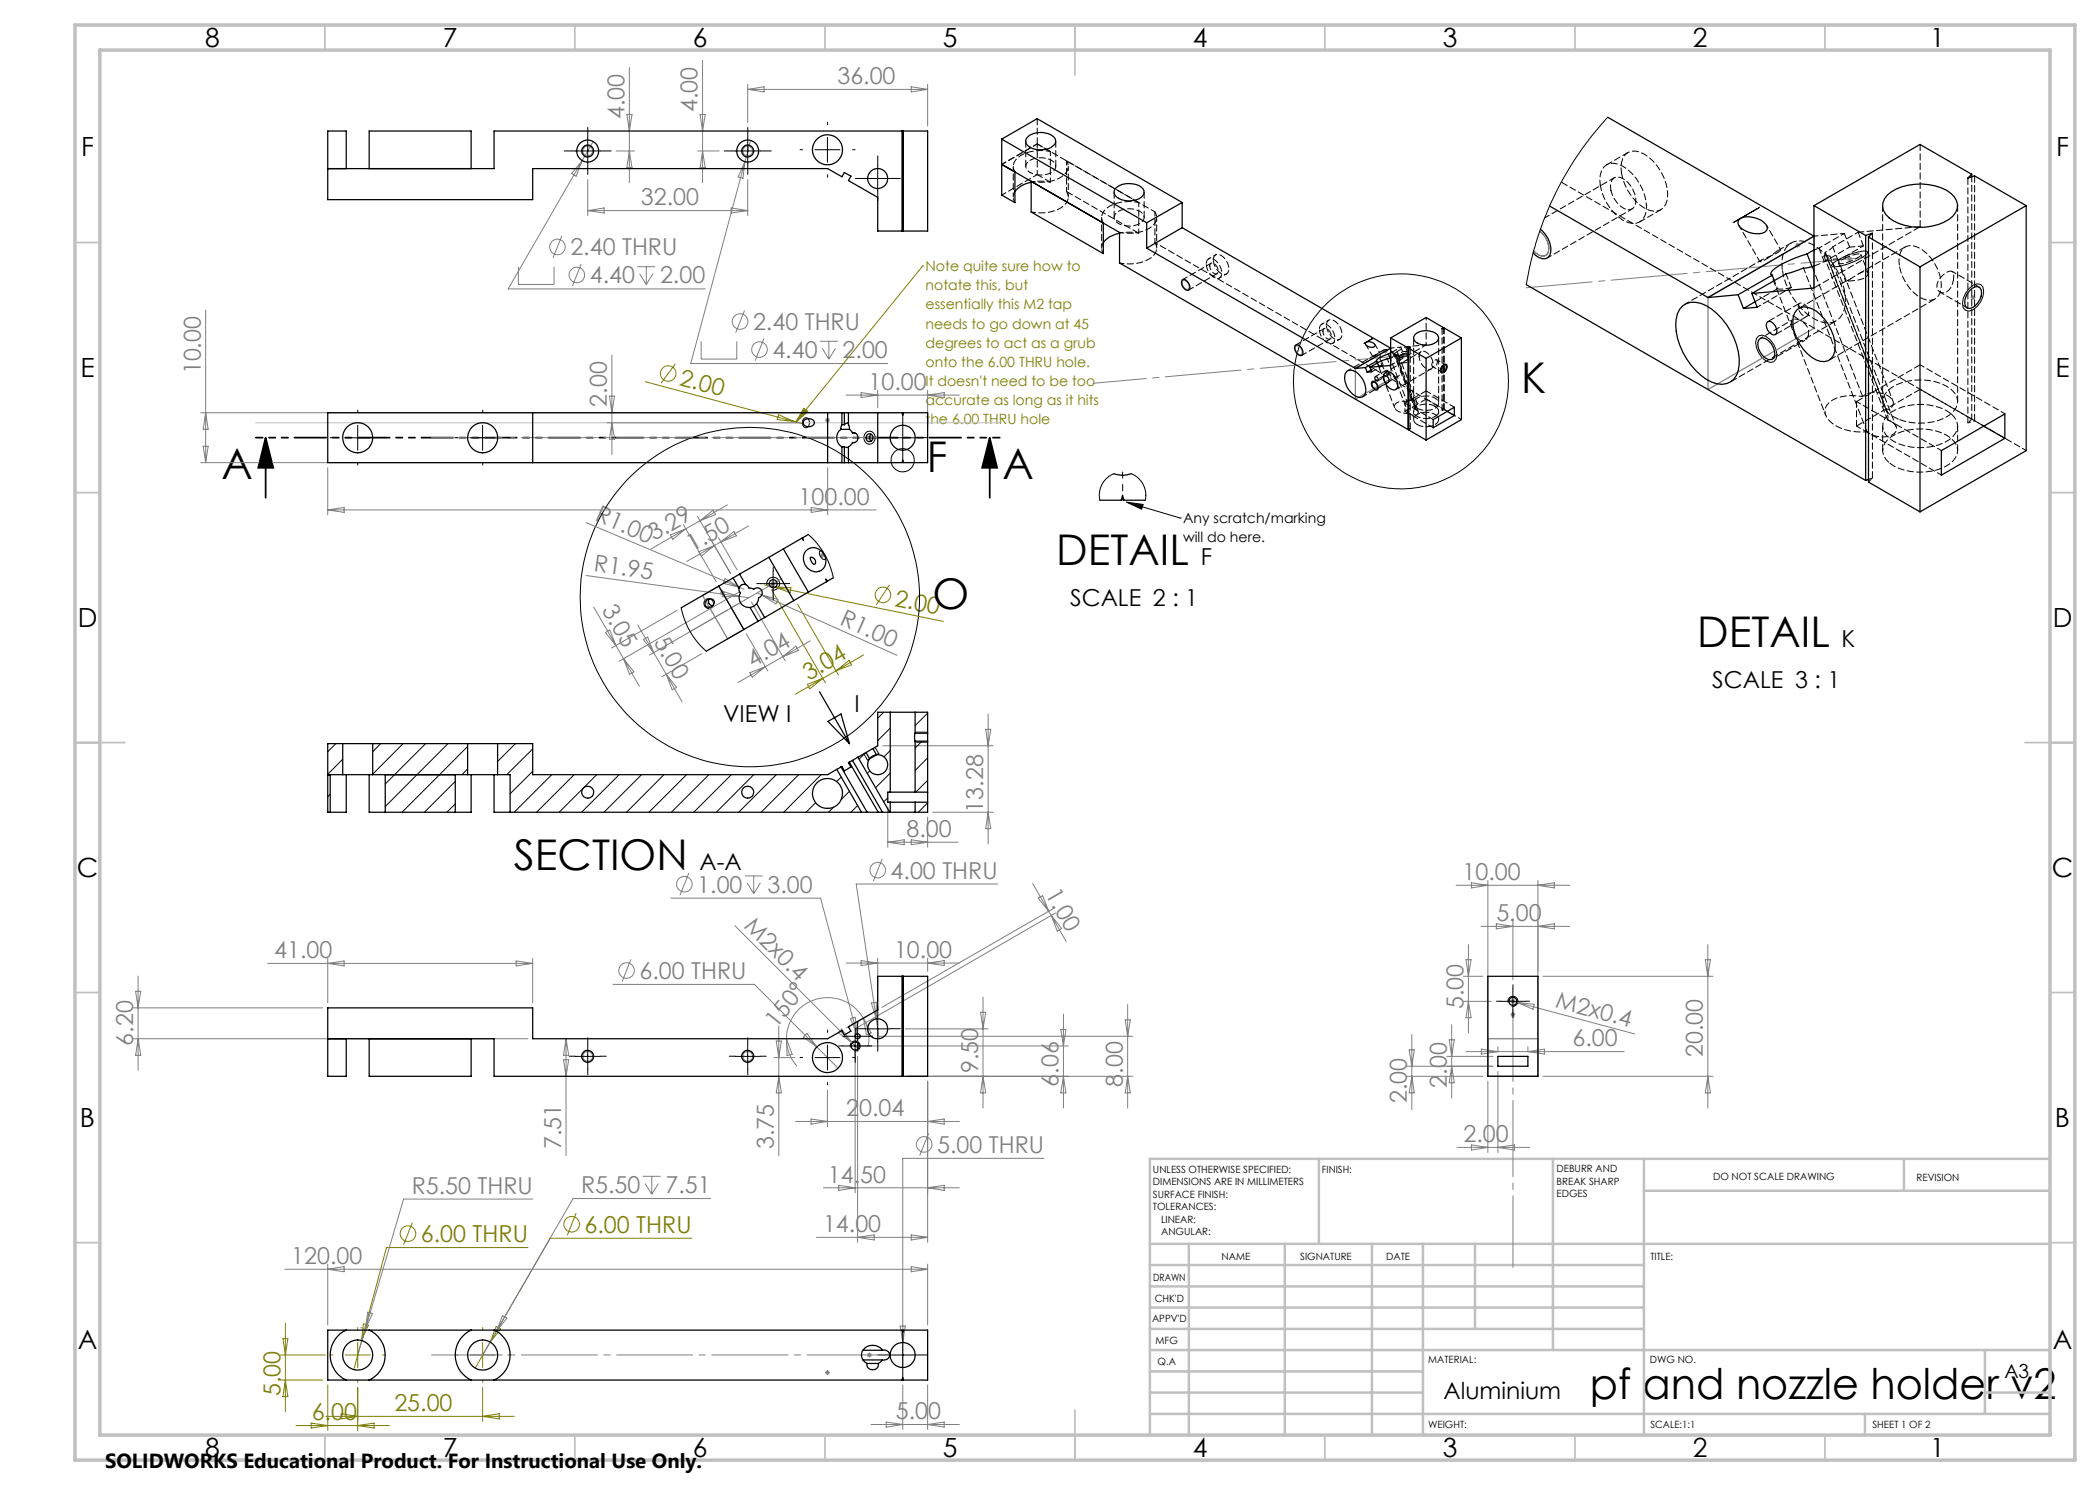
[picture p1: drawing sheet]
<svg xmlns="http://www.w3.org/2000/svg" width="420mm" height="297mm" viewBox="0 0 420 297" stroke-linecap="round" stroke-linejoin="round" font-family="sans-serif">
<defs><g id="words">
<g font-size="8.5">
<text x="304.3" y="78.7">K</text>
<text x="44.3" y="95.8">A</text>
<text x="185.4" y="94.4">F</text>
<text x="200.5" y="95.8">A</text>
<text x="211.3" y="113">DETAIL</text>
<text x="186.5" y="121.7">O</text>
<text x="339.5" y="129.4">DETAIL</text>
<text x="102.8" y="174">SECTION</text>
<text x="317.9" y="279.7">pf and nozzle holder v2</text>
</g>
<g font-size="5.3">
<text x="41" y="9.5">8</text>
<text x="88.5" y="9.5">7</text>
<text x="138.5" y="9.5">6</text>
<text x="188.5" y="9.5">5</text>
<text x="238.5" y="9.5">4</text>
<text x="288.5" y="9.5">3</text>
<text x="338.5" y="9.5">2</text>
<text x="386" y="9.5">1</text>
<text x="16.2" y="31.3">F</text>
<text x="411.2" y="31.3">F</text>
<text x="16.1" y="75.5">E</text>
<text x="411.1" y="75.5">E</text>
<text x="15.5" y="125.5">D</text>
<text x="410.5" y="125.5">D</text>
<text x="15.4" y="175.5">C</text>
<text x="410.4" y="175.5">C</text>
<text x="16" y="225.5">B</text>
<text x="411" y="225.5">B</text>
<text x="15.5" y="269.8">A</text>
<text x="410.5" y="269.8">A</text>
<text x="41" y="291.5">8</text>
<text x="88.5" y="291.5">7</text>
<text x="138.5" y="291.5">6</text>
<text x="188.5" y="291.5">5</text>
<text x="238.5" y="291.5">4</text>
<text x="288.5" y="291.5">3</text>
<text x="338.5" y="291.5">2</text>
<text x="386" y="291.5">1</text>
</g>
<g font-size="4.7" fill="#808080">
<text x="167.5" y="16.8">36.00</text>
<text x="124.9" y="23.8" transform="rotate(-90 124.9 23.8)">4.00</text>
<text x="139.5" y="22.4" transform="rotate(-90 139.5 22.4)">4.00</text>
<text x="128.2" y="41.1">32.00</text>
<text x="114.1" y="51.1">2.40 THRU</text>
<text x="118" y="56.7">4.40</text>
<text x="132" y="56.7">2.00</text>
<text x="150.6" y="66">2.40 THRU</text>
<text x="154.5" y="71.6">4.40</text>
<text x="168.5" y="71.6">2.00</text>
<text x="40.1" y="74.9" transform="rotate(-90 40.1 74.9)">10.00</text>
<text x="173.7" y="78">10.00</text>
<text x="121.4" y="81.3" transform="rotate(-90 121.4 81.3)">2.00</text>
<text x="159.7" y="101">100.00</text>
<text x="118.8" y="104.1" transform="rotate(23 118.8 104.1)">R1.00</text>
<text x="130.8" y="108.3" transform="rotate(-30 130.8 108.3)">3.29</text>
<text x="138.5" y="110.5" transform="rotate(-30 138.5 110.5)">1.50</text>
<text x="118.7" y="114.3" transform="rotate(8 118.7 114.3)">R1.95</text>
<text x="120.3" y="122" transform="rotate(60 120.3 122)">3.05</text>
<text x="167.8" y="124.8" transform="rotate(24 167.8 124.8)">R1.00</text>
<text x="130.7" y="128.3" transform="rotate(60 130.7 128.3)">5.00</text>
<text x="150.6" y="133.6" transform="rotate(-30 150.6 133.6)">4.04</text>
<text x="181.3" y="167.4">8.00</text>
<text x="196.6" y="162.5" transform="rotate(-90 196.6 162.5)">13.28</text>
<text x="139.5" y="178.5">1.00</text>
<text x="153.5" y="178.5">3.00</text>
<text x="178.1" y="175.7">4.00 THRU</text>
<text x="208.9" y="178.8" transform="rotate(60 208.9 178.8)">1.00</text>
<text x="292.5" y="176">10.00</text>
<text x="148.6" y="185.3" transform="rotate(45 148.6 185.3)">M2x0.4</text>
<text x="299.3" y="184.2">5.00</text>
<text x="54.9" y="191.7">41.00</text>
<text x="178.8" y="191.6">10.00</text>
<text x="127.9" y="195.8">6.00 THRU</text>
<text x="292.7" y="201.9" transform="rotate(-90 292.7 201.9)">5.00</text>
<text x="310.9" y="201.5" transform="rotate(15 310.9 201.5)">M2x0.4</text>
<text x="26.6" y="209.1" transform="rotate(-90 26.6 209.1)">6.20</text>
<text x="155.3" y="205.7" transform="rotate(-51 155.3 205.7)">150°</text>
<text x="314.5" y="209.3">6.00</text>
<text x="195.6" y="214.6" transform="rotate(-90 195.6 214.6)">9.50</text>
<text x="340.6" y="211.4" transform="rotate(-90 340.6 211.4)">20.00</text>
<text x="211.7" y="217.3" transform="rotate(-90 211.7 217.3)">6.06</text>
<text x="224.5" y="217.3" transform="rotate(-90 224.5 217.3)">8.00</text>
<text x="281.4" y="220.6" transform="rotate(-90 281.4 220.6)">2.00</text>
<text x="289.3" y="217.5" transform="rotate(-90 289.3 217.5)">2.00</text>
<text x="169.2" y="223.3">20.04</text>
<text x="112.2" y="229.8" transform="rotate(-90 112.2 229.8)">7.51</text>
<text x="154.8" y="229.8" transform="rotate(-90 154.8 229.8)">3.75</text>
<text x="187.4" y="230.6">5.00 THRU</text>
<text x="292.7" y="228.5">2.00</text>
<text x="82.3" y="238.8">R5.50 THRU</text>
<text x="116.2" y="238.6">R5.50</text>
<text x="133.1" y="238.6">7.51</text>
<text x="165.6" y="236.5">14.50</text>
<text x="164.6" y="246.4">14.00</text>
<text x="58.3" y="252.8">120.00</text>
<text x="179.2" y="283.9">5.00</text>
</g>
<g font-size="4.7" fill="#808000">
<text x="135.7" y="77" transform="rotate(15 135.7 77)">2.00</text>
<text x="178.8" y="121.2" transform="rotate(12 178.8 121.2)">2.00</text>
<text x="161.8" y="136.1" transform="rotate(-30 161.8 136.1)">3.04</text>
<text x="84.2" y="248.4">6.00 THRU</text>
<text x="116.9" y="246.5">6.00 THRU</text>
<text x="56.1" y="279.2" transform="rotate(-90 56.1 279.2)">5.00</text>
<text x="62.3" y="284.1">6.00</text>
<text x="78.9" y="282.2">25.00</text>
</g>
<g font-size="4.7">
<text x="240.1" y="113">F</text>
<text x="214" y="121.2">SCALE 2 : 1</text>
<text x="368.3" y="129.4">K</text>
<text x="342.5" y="137.6">SCALE 3 : 1</text>
<text x="170.9" y="142.5">I</text>
<text x="144.6" y="144.4">VIEW I</text>
<text x="139.9" y="174">A-A</text>
<text x="288.7" y="279.8">Aluminium</text>
</g>
<text font-size="4.1" x="21" y="293.7">SOLIDWORKS Educational Product. For Instructional Use Only.</text>
<text font-size="3.9" x="400.9" y="275.5">A3</text>
<g font-size="2.8" fill="#808000">
<text x="185.1" y="54.3">Note quite sure how to</text>
<text x="185.1" y="58.1">notate this, but</text>
<text x="185.1" y="61.9">essentially this M2 tap</text>
<text x="185.1" y="65.7">needs to go down at 45</text>
<text x="185.1" y="69.5">degrees to act as a grub</text>
<text x="185.1" y="73.4">onto the 6.00 THRU hole.</text>
<text x="185.1" y="77.2">It doesn't need to be too</text>
<text x="185.1" y="81">accurate as long as it hits</text>
<text x="185.1" y="84.8">the 6.00 THRU hole</text>
</g>
<g font-size="2.8">
<text x="236.6" y="104.7">Any scratch/marking</text>
<text x="236.6" y="108.5">will do here.</text>
</g>
<g font-size="2">
<text x="230.6" y="234.6">UNLESS OTHERWISE SPECIFIED:</text>
<text x="230.6" y="237.1">DIMENSIONS ARE IN MILLIMETERS</text>
<text x="230.6" y="239.6">SURFACE FINISH:</text>
<text x="264.4" y="234.6">FINISH:</text>
<text x="311.3" y="234.5">DEBURR AND</text>
<text x="311.3" y="237">BREAK SHARP</text>
<text x="311.3" y="239.5">EDGES</text>
<text x="342.6" y="236">DO NOT SCALE DRAWING</text>
<text x="383.3" y="236.2">REVISION</text>
<text x="230.6" y="242.1">TOLERANCES:</text>
<text x="232.2" y="244.6">LINEAR:</text>
<text x="232.2" y="247.1">ANGULAR:</text>
<text x="244.3" y="252">NAME</text>
<text x="260" y="251.9">SIGNATURE</text>
<text x="277.2" y="251.9">DATE</text>
<text x="330.1" y="251.9">TITLE:</text>
<text x="230.6" y="256.1">DRAWN</text>
<text x="230.9" y="260.3">CHK'D</text>
<text x="230.4" y="264.4">APPV'D</text>
<text x="231.1" y="268.8">MFG</text>
<text x="231.5" y="273">Q.A</text>
<text x="285.6" y="272.5">MATERIAL:</text>
<text x="330" y="272.5">DWG NO.</text>
<text x="285.6" y="285.5">WEIGHT:</text>
<text x="330.1" y="285.6">SCALE:1:1</text>
<text x="374.5" y="285.6">SHEET 1 OF 2</text>
</g>
</g></defs>
<g fill="none" stroke="#808080" stroke-width=".2">
<path d="M125.9 13.5v23M140.5 12.1v24.4M149.5 16.9v7.6M149.5 17.9h36M149.5 17.9l3.3-.5v1zM182.2 17.4l3.3 .5-3.3 .5zM185.5 16.9v8.3M116.5 32.1l-14.9 25.7h39.4M116.5 32.1l-1.3 3.1-.9-.5zM117.5 35.9v7.2M118.6 28.3l-2.1 3.8M123.2 30.2h3.7"/>
<path d="M125.4 22.9h1l-.5 3.3zM125.9 30.2l.5 3.3h-1zM139.5 30.2h4.3M140 22.9h1l-.5 3.3zM140.5 30.2l.5 3.3h-1zM149 32.3l-10.9 40.4h39.5M149 32.3l-.4 3.4-1-.3zM149.5 35.9v7.2M150.1 28.1l-1.1 4.2M103.7 53.3v3.6h7.1v-3.6M112.4 47.2l-1.8 4.4M116.2 52.8l-1.7 4.4"/>
<path d="M117.5 42.1h32M117.5 42.1l3.3-.5v1zM127.5 53.3h3.5M127.9 54.7l1.4 2.2M129.3 53.3v3.6M130.6 54.7l-1.3 2.2M146.2 41.6l3.3 .5-3.3 .5zM359 49h1M359.2 48.7l.7 .7M359.6 48.5v1M359.9 48.7l-.7 .7M369.4 51.8h1.1"/>
<path d="M369.6 51.4l.7 .7M369.9 51.3v1M370.3 51.4l-.7 .7M394.1 59.5h1M394.3 59.2l.7 .7M394.6 59v1M395 59.2l-.7 .7M41.1 62v30.5M121.9 79.2h1l-.5 3.3zM122.4 71v19.9M140.2 68.3v3.5h7.2v-3.5M148.9 62.1l-1.8 4.4"/>
<path d="M152.8 67.7l-1.8 4.4M164 68.3h3.6M164.5 69.7l1.3 2.1M165.8 68.3v3.5M167.1 69.7l-1.3 2.1M169.2 79h22.7M172.2 78.5l3.3 .5-3.3 .5zM175.5 78v3.6M185.5 78v7.8M185.5 79l3.3-.5v1zM276.5 70.2h1.1M276.7 69.9l.7 .7"/>
<path d="M277.1 69.7v1M277.4 69.9l-.7 .7M280 71.2h1M280.2 70.8l.7 .7M280.5 70.6v1M280.9 70.8l-.7 .7M288.3 73.7h.9M288.4 73.4l.7 .7M288.7 73.2v1M289.1 73.4l-.7 .7M40.1 92.5h139.6M40.1 82.5h139.6"/>
<path d="M40.6 89.2h1l-.5 3.3zM41.1 82.5l.5 3.4h-1zM65.5 93.6v9.4M121.4 84.6h38.8M122.4 84.6l.5 3.2h-1zM165 84h1M165.1 83.7l.7 .7M165.5 83.5v1.1M165.5 93.6v9.4M165.8 83.7l-.7 .7M173.4 87.6h1M173.5 87.2l.7 .7"/>
<path d="M173.9 87.1v.9M174.2 87.2l-.7 .7M65.5 102l3.3-.5v1zM65.5 102h109.7M117.2 115.1l30.6 4.2M117.2 104.5l31.6 13.4M134.1 107l3.1-1.2-2.7 2.1zM136.7 104.9l6.6 11.5M137.2 105.8l-7 4M139.5 103.3l6.6 11.4-3.7-6.4M139.8 110.3l3.1-1.2-2.6 2.1zM140 104.1l-2.8 1.7"/>
<path d="M140 104.1l2.6-2 .5 .8zM142.9 109.1l-5.5 3.2M143.7 107.5l3.7 6.5M144 118.6h1M144.1 118.2l.8 .7M144.2 108.4l-1.3 .7M144.2 108.4l2.6-2.1 .5 .9zM144.5 118v1.1M144.6 118.3l3.2 1h-3.3zM144.9 118.2l-.8 .7M145 115.7l2.9 1.8-3.3-.8zM145.5 101l-5.5 3.1"/>
<path d="M147.8 119.3l2 .3M147.9 118.4l-24.1 13.9M148.4 116.9l-.2 .1M149.7 105.2l-5.5 3.2M151.4 118.6l1 .4M152.4 119l27 12.1M152.4 119l3.2 .9-.4 .9zM154.1 116.7h1M154.3 116.4l.7 .7M154.6 116.2v1M155 116.4l-.7 .7M162.2 101.5l3.3 .5-3.3 .5z"/>
<path d="M164 111h1M164.1 110.7l.8 .7M164.5 110.5v1M164.9 110.7l-.8 .7M118.7 121.4l4.5 7.7M121.1 126.5l.9-.5 1.2 3.1zM123.2 129.1l1.5 2.7M124.7 131.8l3.2 5.5M124.7 131.8l2.1 2.6-.9 .5zM127.6 125l8.8 15.4M128.7 127.9l.8-.5 1.2 3.1zM133.2 134.9l2.1 2.6-.9 .5z"/>
<path d="M135.4 122.1l-13.1 7.5M140.4 130.7l-8 4.7M148.9 120l-19 11M149.3 126.7l4.3 7.5M150 134.5l3.1-1.2-2.6 2.1zM150.3 120.4l6.8 11.8M156.6 131.3l2.6-2.1 .5 .9zM162.1 128.2l-14.5 8.3M176.5 149.2h22.1M197.1 145.9h1.1l-.6 3.3zM197.6 142.8v26M134.2 179.6h29.9l7.3 27.2"/>
<path d="M137.8 174.6l-1.8 4.5M149 175.2h3.5M149.4 176.6l1.3 2.1M150.7 175.2v3.5M152.1 176.6l-1.4 2.1M176.4 171.8l-1.7 4.4M177.6 161.4v8M177.6 168.4h14M177.6 168.4l3.2-.4v.9zM182.2 168l3.3 .4-3.3 .5zM185.5 163.4v6M186.5 162.5h12.1"/>
<path d="M197.6 162.5l.6 3.2h-1.1zM199.5 176.8h-28.3l4.1 27M206.6 176.7l3.1 5.5M207.6 179.6l.9-.5 1.2 3.1zM291.2 177.1h22.7M294.3 176.6l3.3 .5-3.3 .5zM297.6 176.1v38.2M307.6 176.1v38.2M307.6 177.1l3.3-.5v1zM27.1 198.3h1.1l-.6 3.3zM27.6 195.2v18.9M53.6 192.7h52.9"/>
<path d="M65.5 191.7v8.9M65.5 192.7l3.3-.5v1zM103.2 192.2l3.3 .5-3.3 .5zM106.5 191.7v8.9M122.6 196.9h28.3l12.5 12.5M126.2 191.9l-1.8 4.4M147 185.1l24.7 24.8M169.2 192.6h22.7M172.2 192.1l3.3 .5-3.3 .5zM175.5 191.6v8.7M185.5 191.6v2.7M185.5 192.6l3.3-.5v1z"/>
<path d="M196.6 199.4v22.2M209.7 182.2l.6 .9M210.3 183.1l2.9 5.2M210.3 183.1l2 2.6-.8 .5zM210.6 181.7l-34.2 19.8M211.1 182.6l-40 23.1M292.7 195.3h3.9M293.2 191.9h1l-.5 3.4zM293.7 188.9v17.7M296.2 185.3h17.7M299.3 184.7l3.3 .6-3.3 .5zM301.6 200l1.9 .5"/>
<path d="M302.2 199.9l.7 .7M302.6 184.3v11.7M302.6 199.8v1M302.9 199.9l-.7 .7M307.6 185.3l3.3-.6v1.1zM308.6 195.3h34M341.1 191.9h1l-.5 3.4zM341.6 188.9v32.7M26.6 201.6h37.9M26.6 207.7h79M27.6 207.7l.6 3.4h-1.1zM112.7 211.9h1l-.5 3.4z"/>
<path d="M113.2 207.7l.5 3.4h-1zM113.2 207.7v23.4M154.8 211.5h4.2M155.3 208.2h1l-.5 3.3zM155.8 215.3l.5 3.3h-1zM155.8 205.2v25.9M157.3 207.7l1.1 3.2-1 .2zM157.3 207.7a8.1 8.1 0 0 0 2.1 5.5M161.4 206.7l2 2.7-2.7-2zM163.4 209.4l4.2 4.2M165.5 218v7.3M168.3 205.8l2 2.7-2.7-2z"/>
<path d="M170.1 203.7l.9-.3 .4 3.4zM171 210.2v28.4M171.4 206.8l.3 .9M171.5 211.3v37.2M172 209.2h41.7M172.7 203.7l1.5 2.9-.9 .3zM172.7 203.7a8.2 8.2 0 0 0-9.3-3.9 8.2 8.2 0 0 0-6.1 7.9M172.7 203.7a8.2 8.2 0 0 1 .9 5.7M173.5 203.1l-4.2 2.5M174.3 200.6l1-.2v3.4zM175.3 203.8l.5 3.9M175.5 207.3h51"/>
<path d="M181 205.8h16.6M181.5 215.3h45M185.5 216.2v32.3M196.1 202.5h1l-.5 3.3zM196.6 215.3l.5 3.3h-1zM212.2 205.9h1l-.5 3.3zM212.7 202.8v18.8M212.7 215.3l.5 3.3h-1zM225 204h1.1l-.6 3.3zM225.5 215.3l.6 3.3h-1.1zM225.5 200.9v20.7M281.3 215.3h15.3"/>
<path d="M281.3 213.3h17.3M281.8 210h1.1l-.5 3.3zM282.4 215.3l.5 3.3h-1.1zM282.4 206.9v15M289.3 211.3h9.3M289.8 208h1.1l-.6 3.3zM290.3 204.9v14.7M290.3 213.3l.6 3.3h-1.1zM292.7 200.3h5.6M293.2 210.3h31.6M293.7 200.3l.5 3.2h-1zM296.3 209.8l3.3 .5-3.3 .5z"/>
<path d="M297.6 216.2v14.3M299.6 209.3v1M299.6 214.3v16.2M302.1 200.3h1M302.1 202.9h1M302.2 202.6l.7 .7M302.6 202.4v1M302.9 202.6l-.7 .7M303.5 200.5l23.5 6.3M303.5 200.5l3.3 .4-.2 1zM305.6 209.3v1M305.6 210.3l3.3-.5v1z"/>
<path d="M308.6 215.3h34M341.6 215.3l.5 3.3h-1zM106.6 239.8h-25.9l-9.2 31.2M128.6 235.3h3.5M129 236.7l1.4 2.1M130.4 235.3v3.5M131.7 236.7l-1.3 2.1M142.1 239.7h-27.5l-15.3 26.5M159.1 224.3h32.8M162.2 223.8l3.3 .5-3.3 .5zM164.7 237.6h27.2M167.7 237.1l3.3 .5-3.3 .5z"/>
<path d="M185.5 224.3l3.3-.5v1zM185.5 237.6l3.3-.5v1zM185.7 226.7l-1.8 4.4M208.8 231.7h-28.2v41.8M291.4 229.5h14.5M294.3 229l3.3 .5-3.3 .5zM299.6 229.5l3.3-.5v1zM56.9 253.9h128.6M65.5 252.8v12.2M65.5 253.9l3.3-.6v1zM163.3 247.5h22.2M171.5 247.5l3.3-.5v1z"/>
<path d="M182.2 247l3.3 .5-3.3 .5zM182.2 253.3l3.3 .6-3.3 .4zM185.5 252.8v12.2M72.1 265.5l.8 .2M73.6 262.4l.9 .3-1.4 3zM99.3 266.2l-2.8 4.8M100.5 263.1l.9 .5-2.1 2.6zM165 274.5h1M165.1 274.1l.7 .8M165.5 274v1M165.8 274.1l-.7 .8M173.4 271h1"/>
<path d="M173.5 270.6l.7 .8M173.9 270.5v1M174.2 270.6l-.7 .8M180 265.2h1l-.4 3.3zM180.6 277v8.9M185.5 277v8.9M174.2 284.9h17.7M177.2 284.4l3.4 .5-3.4 .5zM185.5 284.9l3.3-.5v1z"/>
<circle cx="111.5" cy="49.4" r="1.55"/>
<circle cx="115.4" cy="55" r="1.55"/>
<circle cx="148" cy="64.3" r="1.55"/>
<circle cx="151.9" cy="69.9" r="1.55"/>
<circle cx="136.9" cy="176.8" r="1.55"/>
<circle cx="175.5" cy="174" r="1.56"/>
<circle cx="125.3" cy="194.1" r="1.56"/>
<circle cx="184.9" cy="228.9" r="1.55"/>
</g>
<g fill="none" stroke="#808000" stroke-width=".2">
<path d="M184.5 53.2h.1M184.5 53.2l-25.4 31.4M129 76.3l29.7 8M135.1 72.8l-2.9 3.8M155.7 82.9l3 1.4-3.3-.4zM158.7 84.3l2 .5M160.8 81.7l.8 .6-2.5 2.3zM152.9 117l2 .4M154.4 118l10.7 18.6M154.9 117.4l33.8 6.9M154.9 117.4l3.3 .1-.2 1zM177.9 117l-2.6 4"/>
<path d="M159.5 120.9l8.2 14.1M161.5 136.9l3.1-1.2-2.6 2.1zM167.2 134.2l2.6-2.1 .5 .9zM172.7 131l-13.6 7.8M82.5 244.5l-1.8 4.5M105.6 249.5h-28.3l-6.5 24.4M115.2 242.6l-1.7 4.5M138.3 247.6h-28.3l-15 26M56.1 271h9M56.1 276h8.4M56.6 267.7h1l-.5 3.3zM57.1 264.7v17.7"/>
<path d="M57.1 276l.5 3.3h-1zM65.5 277v9.1M69 271h5M71.5 277.5v8.6M71.5 268.5v5M72.7 264.8l1 .2-1.4 3.1zM94.1 271h4.9M96.5 277.5v6.8M96.5 268.5v5M99.2 265.3l.9 .5-2.1 2.6zM59.2 285.1h18.7M62.2 284.6l3.3 .5-3.3 .5z"/>
<path d="M65.2 283.3h37.7M68.2 282.7l3.3 .6-3.3 .5zM71.5 285.1l3.3-.5v1zM96.5 283.3l3.3-.6v1.1z"/>
<circle cx="133.7" cy="74.7" r="1.55"/>
<circle cx="176.6" cy="119" r="1.56"/>
<circle cx="81.6" cy="246.7" r="1.56"/>
<circle cx="114.3" cy="244.8" r="1.55"/>
</g>
<g fill="none" stroke="#000" stroke-width=".2">
<path d="M115 30.2h5.1M117.5 27.7v5M147 30.2h5M149.5 27.7v5M163 29.9h5M165.5 27.5v5M173 35.7h5M175.5 33.2v5M346.7 44.4l5.2-2.9zM366.7 52.6a12.2 12.2 0 0 1 6.7-2.4l.2 .3a9 9 0 0 1-5.3 2.7l-1.1 .2-.7-.1-.2-.2zM393.8 57.7l.8-.7 .8-.2 .7 .1 .5 .5a4.1 4.1 0 0 1-2.8 4.8l-.7-.1-.5-.5a4 4 0 0 1 1.2-3.9zM272.8 68.7l1.7-1z"/>
<path d="M274.4 76.3a1.1 1.1 0 0 1 1.3 1.3l-.1 .1a.61 .61 0 0 1-.6 .3 .61 .61 0 0 1-.5-.5l-.3-.7zM279.5 71.4l.3-.2a2.35 2.35 0 0 1 1.9-.5l-.3 .3a2.79 2.79 0 0 1-2.1 .6zM288.5 73.1a.57 .57 0 0 1 .8-.2 .57 .57 0 0 1 0 .9l-.3 .5a.57 .57 0 0 1-.8 .2 .57 .57 0 0 1-.1-.9zM351.8 67.2l.6-.2a4.1 4.1 0 0 1 2.8 4.8l-.4 .6a2.6 2.6 0 0 1-3-1.8l-.5-1-.2-1.1 .2-.8zM69 87.6h5M71.5 85.1v5M94.1 87.6h4.9M96.5 85.1v5M160.7 83.8a.72 .72 0 0 1 .9-.1 .72 .72 0 0 1 .3 .9 .75 .75 0 0 1-.7 .9 .75 .75 0 0 1-.7-.9zM173 86.7a1.18 1.18 0 0 1 1.7-.1 1.18 1.18 0 0 1 .1 1.6 1.12 1.12 0 0 1-1.4 .5 1.12 1.12 0 0 1-.6-1.4zM178 87.6h5M180.6 85.1v5"/>
<path d="M224.5 94.4v.7M152.1 116.7h5M153.4 117.1a1.31 1.31 0 0 1 1.1-1.7 1.31 1.31 0 0 1 1.5 1.5 1.31 1.31 0 0 1-1.7 1.1M154.6 114.2v5M164.6 110.4l-.4-.3-.2 .1a1.24 1.24 0 0 0 1 1.7l.1-.6M225.3 100.4l10.7 3.2M225.3 100.4l3.3 .5-.3 .9zM236 103.6h.1M172.8 150.8l.7 1.2M175 149.5l.8 1.2M183 148.4h2.5M183 146.4h2.5"/>
<path d="M302.6 197.8v5M115 211.3h5.1M117.5 208.8v5M147 211.3h5M149.5 208.8v5M163 211.5h5M165.5 209v5M168.5 209.2h5M169.1 207.3h4.9M170.1 209.5a1 1 0 0 1 .9-1.3 1 1 0 0 1 1 1.1 1 1 0 0 1-1.2 .9M171 206.7v5M171.5 204.7v5.1"/>
<path d="M173 205.8h5M175.5 203.3v5M300.1 200.3h5M301.6 200.5a.99 .99 0 0 1 .9-1.2 .99 .99 0 0 1 1.1 1 .99 .99 0 0 1-1.3 .9M178 271h5M180.6 268.5v5"/>
<circle cx="280.2" cy="76.3" r="21.5"/>
<circle cx="180.5" cy="92" r="2.32"/>
<circle cx="150" cy="119.4" r="33.9"/>
<circle cx="141.8" cy="120.7" r=".98"/>
</g>
<path d="M53.1 87.6l1.5 6h-3zM53.1 87.6v12M197.9 87.6l1.5 6h-3zM197.9 87.6v12" fill="none" stroke="#000" stroke-width=".35"/>
<g fill="none" stroke="#808080" stroke-width=".25">
<path d="M236.6 56.1a1.12 1.12 0 0 1 1 .6 1.12 1.12 0 0 1 0 1.2 1.23 1.23 0 0 1-1-1.8zM307.9 46.2a3.9 3.9 0 0 1 1.6 4.6 1.4 1.4 0 0 1-2.1 0l-.7-.6M341.6 59.5l21.2-12.3v18.4l-21.2 12.3zM259.2 69.2a1.06 1.06 0 0 1 1.3 1.4l-.1 .1a.7 .7 0 0 1-.7 .2 .7 .7 0 0 1-.5-.6l-.2-.5zM271.1 73.7l7-4.1v6.2l-7 4zM140.5 119.1l3.3-1.9 5 8.7-3.3 1.9zM297.6 207.7h10v7.6h-10z"/>
<circle cx="117.5" cy="30.2" r="1.01"/>
<circle cx="149.5" cy="30.2" r="1.01"/>
<circle cx="117.5" cy="211.3" r="1.01"/>
<circle cx="149.5" cy="211.3" r="1.01"/>
</g>
<path d="M163.9 138.4l6 10.3M165.6 144.3l2.6-1.5 1.7 5.9zM175.8 150.7l-2.3 1.3" fill="none" stroke="#000" stroke-width=".25"/>
<path d="M224.5 95v5" fill="none" stroke="#000" stroke-width=".2" stroke-dasharray="15.2 1.3 1.3 1.3" stroke-dashoffset="14.6"/>
<path d="M200 87.5h-148.8" fill="none" stroke="#000" stroke-width=".35" stroke-dasharray="6.3 1.3 1.3 1.3 1.3 1.3" stroke-dashoffset="5"/>
<path d="M373.4 51.5l-68.2 6.1" fill="none" stroke="#808080" stroke-width=".2" stroke-dasharray="15.2 1.3 1.3 1.3" stroke-dashoffset="1.9"/>
<path d="M156.3 115.8l-18.3 10.5" fill="none" stroke="#808080" stroke-width=".2" stroke-dasharray="15.2 1.3 1.3 1.3" stroke-dashoffset="6.6"/>
<path d="M51.2 84.6h148.7" fill="none" stroke="#c0c0c0" stroke-width=".2"/>
<g fill="none" stroke="#c0c0c0" stroke-width=".35">
<path d="M65 5v5M115 5v5M165 5v5M215 5v10M265 5v5M315 5v5M365 5v5M15 48.5h5M410 48.5h5M15 98.5h5M410 98.5h5M15 148.5h10"/>
<path d="M405 148.5h10M15 198.5h5M410 198.5h5M15 248.5h5M410 248.5h5M65 287v5M115 287v5M165 287v5M215 282v10M265 287v5M315 287v5M365 287v5"/>
</g>
<g fill="none" stroke="#c0c0c0" stroke-width=".5">
<path d="M263.8 231.8v17M310.6 231.8v38.2M328.8 231.8v55.2M328.8 238.2h81.2M380.8 231.8v6.4M410 231.8h-180v55.2M230 248.8h180M230 257.3h98.8M230 253h98.8M237.8 248.8v38.2M257 248.8v38.2M274.4 248.8v38.2"/>
<path d="M284.6 248.8v38.2M295 248.8v17M230 265.8h98.8M230 261.5h98.8M230 278.5h54.6M230 274.3h54.6M230 270h180M397 278.5h13M397 270v12.8M230 282.8h180M373 282.8v4.2"/>
</g>
<path d="M15 5h400v287h-400zM20 10h390v277h-390z" fill="none" stroke="#c0c0c0" stroke-width=".7"/>
<g fill="none" stroke="#000" stroke-width=".2" stroke-dasharray="15.2 1.3 1.3 1.3">
<path d="M115.1 30.2h-2.2M117.6 27.7v-2.2M117.6 32.7v2.2M120.1 30.2h2.2M147.1 30.2h-2.2M149.6 27.7v-2.2M149.6 32.7v2.2M152.1 30.2h2.2M160.5 29.9h-.5M165.5 24.9v-.5M165.5 34.9v.5M170.5 29.9h.5"/>
<path d="M173.1 35.7h-2M175.6 33.2v-2M175.6 38.2v2M178.1 35.7h2M66.6 87.5h-.5M71.6 82.5v-.5M71.6 92.5v.5M76.6 87.5h.5M91.6 87.5h-.5M96.6 82.5v-.5M96.6 92.5v.5M101.6 87.5h.5"/>
<path d="M178.1 87.5h-2.5M180.6 85v-2.5M180.6 90v2.5M183.1 87.5h2.5M152.1 116.7h-.8M154.6 114.2v-.8M154.6 119.2v.8M157.1 116.7h.8M302.6 197.7v-.8M115.1 211.2h-1.2M117.6 208.7v-1.2M117.6 213.7v1.2"/>
<path d="M120.1 211.2h1.2M147.1 211.2h-1.2M149.6 208.7v-1.2M149.6 213.7v1.2M152.1 211.2h1.2M160.5 211.5h-.5M165.5 206.5v-.5M165.5 216.5v.5M168.6 209.2h-.8M169.1 207.2h-.5M170.5 211.5h.5M171.1 206.7v-.8"/>
<path d="M171.1 211.7v.8M171.6 204.7v-.5M171.6 209.7v.5M173.1 205.7h-2M173.6 209.2h.8M174.1 207.2h.5M175.6 203.2v-2M175.6 208.2v2M178.1 205.7h2M300.1 200.2h-.8M302.6 202.7v.8M305.1 200.2h.8"/>
<path d="M178.1 271h-2.5M180.6 268.5v-2.5M180.6 273.5v2.5M183.1 271h2.5"/>
</g>
<path d="M66.6 271h-.5M71.6 266v-.5M71.6 276v.5M76.6 271h.5M91.6 271h-.5M96.6 266v-.5M96.6 276v.5M101.6 271h.5" fill="none" stroke="#808000" stroke-width=".2" stroke-dasharray="15.2 1.3 1.3 1.3"/>
<path d="M302.6 202v51.5" fill="none" stroke="#808080" stroke-width=".2" stroke-dasharray="15.2 1.3 1.3 1.3" stroke-dashoffset=".9"/>
<path d="M175.6 87.5h-89.3M175.6 271h-89.3" fill="none" stroke="#808080" stroke-width=".2" stroke-dasharray="15.2 1.3 1.3 1.3" stroke-dashoffset="1.1"/>
<path d="M281.7 71l-63.1 5.7" fill="none" stroke="#808080" stroke-width=".2" stroke-dasharray="15.2 1.3 1.3 1.3" stroke-dashoffset="4.5"/>
<g fill="#000">
<path d="M225.3 100.4l3.3 .5-.3 .9z"/>
<path d="M197.9 87.6l1.5 6h-3zM53.1 87.6l1.5 6h-3z"/>
</g>
<path d="M160.8 81.7l.8 .6-2.5 2.3z" fill="#808000"/>
<g fill="none" stroke="#000" stroke-width=".25">
<path d="M65.5 33.7h33.3v-7.5h86.7v20h-10v-6.7l-5.8-3.4 .5-.9-1.3-.7-.5 .8-2.9-1.6h-59v6.2h-41v-13.7h3.8v7.5M73.8 33.7v-7.5h20.4v7.5M180.4 26.2v20M180.6 26.2v20M180.7 26.2v20M200.3 27.8v11.2l2.7 1.5v-6.1l-2.7-1.5 23.6 13.6v6.1l57.7 33.3M200.3 27.8l29 16.8M200.3 27.8l7.1-4.1 29 16.8M205.6 27.3a4.2 4.2 0 0 1 5.4 .3 1.31 1.31 0 0 1-.9 1.9 4.1 4.1 0 0 1-4.9-.8 1.11 1.11 0 0 1 .4-1.4zM206.2 36.4a5.2 5.2 0 0 0-3.2 1.9M206.2 36.3v6.1l14.5 8.3v-6.1M223.3 37.5a4.3 4.3 0 0 1 5.3 .3 1.46 1.46 0 0 1-1.2 2.1 4 4 0 0 1-4.5-1 1.12 1.12 0 0 1 .4-1.4z"/>
<path d="M321.6 23.5l41.2 23.7-21.2 12.3M377.5 39a10.9 10.9 0 0 1 10.8-1.4 4.8 4.8 0 0 1 3.2 3.3 3.7 3.7 0 0 1-2.7 3.5 11.2 11.2 0 0 1-11-.8 2.87 2.87 0 0 1-.3-4.6zM394.3 34.9l-10.3-6-21.2 12.2M394.3 34.9l-.7 .7 1.3-.4 10.3 5.9M394.3 34.9v.5M223.9 46.7a4.8 4.8 0 0 0-3.2 1.8M229.3 49.6l41.8 24.1M229.3 44.6v5M236.4 56.1a.81 .81 0 0 1 1.2 .4l.3 .5a.66 .66 0 0 1-.2 1 .66 .66 0 0 1-1-.4l-.3-.5-.1-.6zM236.4 45.5l41.7 24.1-7 4.1M236.4 45.5l-7.1 4.1M236.4 40.5l-7.1 4.1"/>
<path d="M236.4 40.5v5M305.3 56.9l67.8 39.2M308.1 45.9a5 5 0 0 1 1.9 5.1 1.46 1.46 0 0 1-2.2 .5l-1.2-.9M309.9 41.2l31.7 18.3M347.6 58.9l-6 .6M347.6 58.9l1.1 2.8M347.9 43.8a4.4 4.4 0 0 1 5.4 1.4 1.27 1.27 0 0 1-1.5 1.5 4.6 4.6 0 0 1-4.1-1.8 .9 .9 0 0 1 .2-1.1zM350.4 58.7l1 2.8-2.7 .2M354.4 55l.5 1.1M354.4 55l-6.8 3.9M361.4 50.8l-3.5 1.3a9.1 9.1 0 0 0-3.7 2.4v.4l.2 .1M361.4 50.8l1 2.5"/>
<path d="M362.8 53.2l-2.1 .4-3.5 1.2-6.8 3.9M362.8 50l-1.4 .8M362.8 41.1l10.3 6M362.8 41.1v16.5l-12.4 1.1M373.1 47.1l1.4-.5-.8 .8M373.1 47.1v49M373.7 47.4v49l10.3 6M373.7 47.4l10.3 6M384 53.4v49M393.9 58.1a1.32 1.32 0 0 1 2.3-.1 3.4 3.4 0 0 1-2.3 3.7 1.11 1.11 0 0 1-.9-1.6l.5-1.4zM405.2 41.1l-21.2 12.3M405.2 41.1v49l-21.2 12.3"/>
<path d="M259 69.1a.78 .78 0 0 1 1.2 .4l.3 .6a.63 .63 0 0 1 0 .9 .63 .63 0 0 1-.9-.1l-.7-1.1zM269.4 74.3a2.03 2.03 0 0 1 2.6 .8 3.5 3.5 0 0 1 .8 4.1 1.81 1.81 0 0 1-2.5-.6 3.6 3.6 0 0 1-1.1-4.1zM273.1 68.6a1.33 1.33 0 0 1 1.9 .5 1.2 1.2 0 0 1-1.9-.5zM273.1 73.5l-2 .2M273.1 73.5l.3 .9M274 73.4l.4 1h-1M274.2 74l-.8 .4M274.6 76.4a.86 .86 0 0 1 .8 .5 .86 .86 0 0 1-.1 1 .94 .94 0 0 1-.7-1.5zM275.1 75.3a.51 .51 0 0 1 .5 .3 .51 .51 0 0 1-.2 .6l-.3-.3-.1-.3zM275.3 72.2l.2 .4M275.3 72.2l-2.2 1.3M277 74.5a1.27 1.27 0 0 1 1.8 .7 2.15 2.15 0 0 1 .5 2.6 1.33 1.33 0 0 1-1.9-.6 2.26 2.26 0 0 1-.4-2.7z"/>
<path d="M277.7 70.8a4.3 4.3 0 0 0-2.4 1.4M277.7 70.8l.3 .8M278.1 71.6l-1.8 .5-2.3 1.3M278.1 70.6l-.4 .2M278.1 67.6l3.5 2M278.1 67.6v5.5l-4.1 .3M281.6 69.6l.4-.2-.2 .3M281.6 69.6v16.3M281.8 69.7v16.3l3.4 2M281.8 69.7l3.4 2M283 66.9a3.6 3.6 0 0 1 4.5 .1 1.09 1.09 0 0 1-.7 1.7 3.5 3.5 0 0 1-3.9-.5 .94 .94 0 0 1 .1-1.3zM285.2 71.7v16.3"/>
<path d="M288.5 73.2a.41 .41 0 0 1 .4-.2 .41 .41 0 0 1 .4 .2 .88 .88 0 0 1-1 1.1l-.1-.4zM288.6 65.5l-3.4-2-7.1 4.1M288.6 65.5l-.2 .3 .5-.2 3.4 2M288.6 65.5v.1M292.3 67.6l-7.1 4.1M292.3 67.6v16.3l-7.1 4.1M336.5 61.2a4.7 4.7 0 0 1 5.8 .6 14 14 0 0 1 5.5 11.1 3.6 3.6 0 0 1-4.4 3.9 11.5 11.5 0 0 1-6.9-6.4 10.6 10.6 0 0 1-1-7.7l.5-.9zM351 60.4l-2.3 1.3M351.8 68a1.22 1.22 0 0 1 1.9 .1 3.5 3.5 0 0 1 1.2 3.2 1.05 1.05 0 0 1-1.8 .3 3.2 3.2 0 0 1-1.3-3.6zM353.6 64.3a1.71 1.71 0 0 1 1.5 2.6 1.71 1.71 0 0 1-1.5-2.6zM359.4 62a2.49 2.49 0 0 1 2.9-.3 8.8 8.8 0 0 1 4.7 8.6 2.4 2.4 0 0 1-3.7 1.7 9.1 9.1 0 0 1-4.7-8.6l.3-.8zM65.5 82.5h114.9l.2 .5 .1-.5h4.8v10h-4.8l-.1-.5-.2 .5h-114.9z"/>
<path d="M106.5 82.5v10M160.9 84a1.2 1.2 0 0 1 2 .7 1.21 1.21 0 0 1-1.3 .7 1.21 1.21 0 0 1-1-1zM165.5 82.5v10M168.2 85.9a2.1 2.1 0 0 0 .2 3.5M168.2 85.9h1.7M168.4 84.9l-.2 .6v.4M168.4 89.4h.5M168.4 84.9h.5M168.4 82.5v2.4M168.4 89.4v3.1M168.9 89.4l.8 .1M168.9 82.5v2.4"/>
<path d="M168.9 89.4v3.1M169.7 82.5v2.4l.2 .4v.6M169.7 84.6h-.3l-.5 .3M169.9 85.9l.6 .7M170.5 88.5l-.8 .9v3.1M170.5 86.6a.98 .98 0 0 1 1.1 .9 .98 .98 0 0 1-1.1 1M170.5 86.6h.5M170.5 88.5h.5M174.2 86.9a.94 .94 0 0 0 0 1.3M175.5 82.5v10M222.8 94.8a4.9 4.9 0 0 0 3.4 0M281.8 85.8l-.2 .1"/>
<path d="M286.6 83.9l4.3-2.4v1.6l-4.3 2.4zM289.5 82.3l1.4 .8M373.7 95.9l-.6 .2M388.3 90.1l12.7-7.3v4.9l-12.7 7.3zM396.7 85.2l4.3 2.5M141.9 119.8a.79 .79 0 0 0-.1 .9 .79 .79 0 0 0 .8 .4M143.8 117.2l5 8.7M143.8 117.2l-7.6 4.4M146.6 115.6l1.2 2M146.6 115.6l-2.8 1.6M147.8 117.6v.4l.3 .6a1.95 1.95 0 0 0 0 2 1.95 1.95 0 0 0 1.9 .9M147.9 114.8l1.2 2.1"/>
<path d="M147.9 114.8l-1.3 .8M149.1 116.9l.4 .3a.67 .67 0 0 0 .9 .5l.3 .2a1 1 0 0 1 1.6 .1 1 1 0 0 1-.6 1.5l-.1 .7-.3 .5M149.1 116.9a1 1 0 0 0-1.3 .7M153.8 111.5l-5.9 3.3M153.8 111.5l4.9 8.6M156.7 109.8l5 8.6M156.7 109.8l-2.9 1.7M160.3 107.7l-3.6 2.1M160.5 107.6l.2 .5-.4-.4M160.5 107.6l-.2 .1M161.1 110.3a2.31 2.31 0 0 1 2.4-.6 2.31 2.31 0 0 1 1.6 1.8 2.1 2.1 0 0 1-.9 2.6 2.1 2.1 0 0 1-2.7-.5 2.65 2.65 0 0 1-.4-3.3zM161.7 118.4l-8.8 5.1"/>
<path d="M161.7 106.9l-1.2 .7M162.1 111.5a.85 .85 0 0 1 .9 .4 .85 .85 0 0 1-.1 1 1.37 1.37 0 0 1-.8-1.4zM165.3 116.3l-3.6 2.1M165.5 116.2l-.3-.4 .1 .5M165.5 116.2l-.2 .1M166.7 115.6l-1.2 .6M220 100h4.3l.2-.9 .3 .9h4.3M141.3 120.1a.84 .84 0 0 1 1.1-.3 .84 .84 0 0 1 .3 1.2 .86 .86 0 0 1-1.1 .5 .86 .86 0 0 1-.5-1.1zM150 121.5l1.6 2.7M151.3 120.7a1.82 1.82 0 0 1-1.3 .8M151.3 120.7l1.6 2.8M151.6 124.2l-10.3 6"/>
<path d="M152.9 123.5l-1.3 .7M65.5 154.9h3M66 154.9v7.6M68.5 148.7h6M68.5 154.9h6M68.5 148.7h-3v13.8h.5M68.5 148.7v6.2M69.3 154.9v7.6h-3.3M73.8 154.9v7.6h3.2M74.5 154.9h19M74.5 148.7h19M74.5 148.7v6.2"/>
<path d="M77 154.9v7.6M91.1 154.9v7.6M93.5 148.7h6M93.5 154.9h6M93.5 148.7v6.2M94.2 154.9v7.6h-3.1M98.8 154.9v7.6h3.2M99.5 148.7h7v6.2h59l1.9-1M99.5 154.9h2.5v7.6M99.5 148.7v6.2M167.4 153.9l4.9 8.6M168.2 153.4l-.8 .5"/>
<path d="M168.2 153.4l5.2 9.1M169.9 152.4l-.2 .1 .5 .9-1.2 .7-.1 .1-.5-.9-.2 .1M169.9 152.4l5.7 10.1M170.5 152.1l-.6 .3M170.5 152.1l6 10.4M171.6 151.4l-1.1 .7M171.6 151.4l6.3 11.1M173.2 150.5l.7 1.3M173.2 150.5l-1.6 .9M174.6 149.7l-1.4 .8M174.6 149.7l.7 1.3M175.3 151h-.1a2.02 2.02 0 0 0-1.3 .8"/>
<path d="M175.3 151a2.01 2.01 0 0 1 2.2 2.2 2.01 2.01 0 0 1-2.7 1.6 2.01 2.01 0 0 1-.9-3M178 158.4h5M178 142.4h5M178 142.4h-2.5v6.8l-.9 .5M178 142.4v16M178 158.4h-.4v2h.4M183 146.6l-.1 .6 .1 1M183 142.4h2.5v4.2M183 146.6h2.5M183 148.2h2.5M183 142.4v4.2M183 148.2v10.2"/>
<path d="M183 158.4h2.5M185.5 146.6v1.6M185.5 148.2v14.3h-2.5M77 162.5h14.1M102 162.5h70.3M172.3 162.5h1.1M173.4 162.5h2.2M175.6 162.5h.9M176.5 162.5h1.4M177.9 162.5h.1M178 160.4h5M178 162.5h5"/>
<path d="M178 160.4v2.1M183 160.4v2.1M183 160.4h2.5M180.4 195.3v20M180.6 195.3v20M180.7 195.3v20M297.6 195.3h10v20h-10zM65.5 207.7h33.3v7.6h86.7v-20h-10v6.7l-5.8 3.3 .5 .9-1.3 .8-.5-.9-2.9 1.6h-59v-6.1h-41v13.7h3.8v-7.6M73.8 207.7v7.6h20.4v-7.6M299.6 211.3h6v2h-6zM65.5 266h114.9l.2 .5 .1-.5h4.8v10h-4.8l-.1-.5-.2 .5h-114.9zM69.3 266a5.5 5.5 0 0 0-3.3 5 5.5 5.5 0 0 0 3.3 5"/>
<path d="M73.8 266a5.5 5.5 0 0 1 3.2 5 5.5 5.5 0 0 1-3.2 5M94.2 266a5.5 5.5 0 0 0-3.1 5 5.5 5.5 0 0 0 3.1 5M98.8 266a5.5 5.5 0 0 1 3.2 5 5.5 5.5 0 0 1-3.2 5M172.6 272h3.9M172.6 270h3.9M173.4 272.7a1.12 1.12 0 0 0 1.1 1.3 1.12 1.12 0 0 0 1.1-1.3M173.4 272.7h2.2M176.5 272l-.9 .7M176.5 270a1.05 1.05 0 0 1 1.4 1 1.05 1.05 0 0 1-1.4 1M176.5 270a2.32 2.32 0 0 0-2.4-.9 2.32 2.32 0 0 0-1.8 1.9l.3 1 .8 .7"/>
<circle cx="117.5" cy="30.2" r="2.2"/>
<circle cx="117.5" cy="30.2" r="1.18"/>
<circle cx="149.5" cy="30.2" r="2.2"/>
<circle cx="149.5" cy="30.2" r="1.18"/>
<circle cx="165.5" cy="30" r="3"/>
<circle cx="175.5" cy="35.7" r="2"/>
<circle cx="71.5" cy="87.5" r="3"/>
<circle cx="96.5" cy="87.6" r="3"/>
<circle cx="174" cy="87.6" r=".74"/>
<circle cx="180.5" cy="87.6" r="2.51"/>
<circle cx="154.6" cy="116.7" r=".8"/>
<circle cx="117.5" cy="158.4" r="1.2"/>
<circle cx="149.5" cy="158.4" r="1.2"/>
<circle cx="165.5" cy="158.7" r="3"/>
<circle cx="117.5" cy="211.3" r="1.18"/>
<circle cx="149.5" cy="211.3" r="1.18"/>
<circle cx="165.5" cy="211.5" r="3"/>
<circle cx="171" cy="209.2" r=".81"/>
<circle cx="171.5" cy="207.3" r=".51"/>
<circle cx="175.5" cy="205.8" r="2"/>
<circle cx="302.6" cy="200.3" r=".81"/>
<circle cx="71.5" cy="271" r="3"/>
<circle cx="96.5" cy="271" r="3"/>
<circle cx="180.5" cy="271" r="2.51"/>
</g>
<g fill="none" stroke="#000" stroke-width=".2" stroke-dasharray="1.3 .6" stroke-dashoffset=".4">
<path d="M200.4 32.9l7-4.1M202.7 33.3v6.1M203 34.4a2.3 2.3 0 0 1 1.3-3.4 8.5 8.5 0 0 1 5.8-.7M207.4 34.9l-7 4.1M207.4 28.8v6.1M207.4 28.8l-7 4.1M210.1 30.3v6.1M213.3 32.2a2.3 2.3 0 0 1-1.3 3.3 8.5 8.5 0 0 1-5.8 .8M213.3 38.3v-6.1M213.3 38.3a2.3 2.3 0 0 1-1.3 3.4 8.5 8.5 0 0 1-5.8 .7M213.7 39.4v-6.1M203 40.5a1.95 1.95 0 0 1 0-2.2"/>
<path d="M220.3 43.5v6.1M220.7 44.6a2.3 2.3 0 0 1 1.2-3.4 8.5 8.5 0 0 1 5.8-.7M220.7 50.7a1.95 1.95 0 0 1 0-2.2M227.7 40.5v6.1M231 42.4a2.3 2.3 0 0 1-1.3 3.3 8.5 8.5 0 0 1-5.8 .8M231 48.5a2.3 2.3 0 0 1-1.3 3.4 8.5 8.5 0 0 1-5.8 .7M231 48.5v-6.1M231 42.4l-23.6-13.6M231.3 49.6v-6.1M309.5 51.6l16.9-9.8M352.3 52l-15.3 8.8M364.8 51.2a.53 .53 0 0 0 .2-.7"/>
<path d="M369.1 51.6a1.89 1.89 0 0 0-1.4 1.1 6.3 6.3 0 0 0 4.5-1.7 1.47 1.47 0 0 0-1.6 0l-1.5 .6M388 58.4l5.4 3.2M395.8 57.4l-5.4-3.1M272.6 79.3l7-4M275.6 76.2l2.1-1.3M277.2 74.1l-2.1 1.2M279.2 77.9l7-4.1M283.8 71.2a.89 .89 0 0 1 .5-.9 .89 .89 0 0 1 1.1 .2 2.54 2.54 0 0 1 1 3.2 1.53 1.53 0 0 1-2.1-1l-.4-.7-.1-.8M285.2 69l-7 4.1M384 73l17 9.8M371.3 80.3l17 9.8M371.3 85.2l17 9.8"/>
<path d="M374.5 95.6l-.8 .3M405.2 90.1l-10.3-6"/>
</g>
<g fill="none" stroke="#000" stroke-width=".2" stroke-dasharray="1.3 .6" stroke-dashoffset=".6">
<path d="M206.2 36.4l1.8-.2 2.1 .2M223.9 46.6l1.8-.2 2 .2M367.7 52.6l1.4 3.7M368.9 46.7l-5.1 2.9M369.9 49.4l-5 2.9M371.6 46.4l-5 3M372.7 49.2l-5.1 2.9M373.6 54.5l-1.4-3.6M278.2 69.6l2-.2M279.8 71.4l.5 1.2M283 81.4l-4.1-10.7M292.3 83.9l-3.4-2"/>
<path d="M373.4 86.3a4.8 4.8 0 0 0 5.5 .4 1.32 1.32 0 0 0-.5-2.2l-.9-.5M377.5 84l.1-.7-.3-1.2"/>
</g>
<g fill="none" stroke="#000" stroke-width=".2" stroke-dasharray="1.3 .6" stroke-dashoffset=".1">
<path d="M207.4 28.8l2.7 1.5M210.1 36.4l-2.7-1.5M325.6 30.5l-4.3 2.5M327.9 44.4l4.3-2.5M357.2 54.8l1.1 2.7M358.2 48.6l-2.5 1.5M363.8 49.6l1.1 2.7M364.9 52.3l2.1-.5 .5 .1 .1 .2M367.6 52.1l-1-2.7M368.9 46.7l1 2.7M371.6 46.4l12.4-1.1M372.7 49.2l-1.1-2.8"/>
<path d="M376.5 41.1v39.2M285.2 79.8l4.3 2.5M285.2 78.2l-4.2 2.4M281 82.3l4.2-2.5M282 85.7v-16.3M283.5 81.7a1.11 1.11 0 0 1-.8-1.2 1.11 1.11 0 0 1 .9-1 3.4 3.4 0 0 1 4.1 .8 1.52 1.52 0 0 1-1.7 1.7h-1.3l-1.2-.3M283.5 84.9a3.5 3.5 0 0 0 4.1-.5 1.36 1.36 0 0 0-1.4-1.8 2.93 2.93 0 0 0-3.4 1.1 1.11 1.11 0 0 0 .7 1.2M287 81.2a3.5 3.5 0 0 0-4.1 .6 1.36 1.36 0 0 0 1.3 1.8 2.93 2.93 0 0 0 3.5-1.1 1.11 1.11 0 0 0-.7-1.3M288.4 82.1v-16.4M288.9 81.9v-16.3M371.3 80.3v4.9M376.5 85.2v4.9"/>
<path d="M391.5 80.3v-39.2M391.5 90.1v-4.9"/>
</g>
<path d="M213.3 32.2l14.4 8.3M227.7 46.6l-14.4-8.3M241.2 52.8a1.01 1.01 0 0 1 .7-1.1 1.01 1.01 0 0 1 1.2 .4 2.8 2.8 0 0 1 1 3.3 1.49 1.49 0 0 1-2.2-.7l-.4-.8-.3-1.1M242.7 52a1.01 1.01 0 0 1 .6-1.1 1.01 1.01 0 0 1 1.2 .4 2.8 2.8 0 0 1 1 3.3 1.49 1.49 0 0 1-2.1-.7l-.5-.8-.2-1.1M356.5 54a5.8 5.8 0 0 1 1.3-5.1 4 4 0 0 1 4.7 0 13.8 13.8 0 0 1 6.6 11.8 3.6 3.6 0 0 1-4.5 3.8 11.3 11.3 0 0 1-6.8-6.4l-.6-1.3-.7-2.8M263.9 65.9a1.01 1.01 0 0 1 .6-1.1 1.01 1.01 0 0 1 1.2 .4 2.8 2.8 0 0 1 1 3.3 1.49 1.49 0 0 1-2.1-.7l-.5-.8-.2-1.1M265.3 65a1.01 1.01 0 0 1 .6-1.1 1.01 1.01 0 0 1 1.2 .5 2.8 2.8 0 0 1 1 3.3 1.49 1.49 0 0 1-2.1-.8l-.4-.7-.3-1.2M280 71.2l-.2 .2a1.49 1.49 0 0 0 1.5-.6l-1.3 .4M280.6 72.5l-.3 .1a1.59 1.59 0 0 0 1.5-.5l-.4-.1-.8 .5M377.3 82.1l-12.3-31.6M394.4 83.8l-82.1-47.4" fill="none" stroke="#000" stroke-width=".2" stroke-dasharray="1.3 .6" stroke-dashoffset="-.1"/>
<g fill="none" stroke="#000" stroke-width=".2" stroke-dasharray="1.3 .6">
<path d="M205.2 28.2v5.1M207.4 23.7v5.1M211.2 33.3v-5.1M222.8 38.4v5.1M228.8 43.5v-5.1M355.5 57.8l-4.5 2.5M362.8 53.2l1.5-.6a2.71 2.71 0 0 0 1.7-1.3l-.2-.1h-1M369.2 56.2l-9.4 5.4M381 49.4l-9.3 5.4M384 45.3v-16.4M274.9 71.2l-.4 .1 1.4-.8-1 .7M275.7 73.1l-.2-.5"/>
<path d="M278.2 70.5l.3-.1M278.8 70.9l.1-.2M372.5 79.3l-10.1-26M384 77.9l12.8 7.3M384 73l-12.7 7.3M281.7 82.6a1.27 1.27 0 0 0 2-.2l-.2-.3-.4-.2M281.8 86l.2-.3M282 85.7l-.2 .1M283 81.2a.52 .52 0 0 0 .5-.5 .52 .52 0 0 0-.6-.5 1.53 1.53 0 0 0-1.5 .1M288.4 82.1l.5-.2M288.7 81.8l-.3 .3M371.3 85.2l12.7-7.3"/>
<path d="M374.5 95.6v-49M393.6 84.6v-49M394.9 84.1v-48.9"/>
</g>
<g fill="none" stroke="#000" stroke-width=".2" stroke-dasharray="1.3 .6" stroke-dashoffset=".5">
<path d="M242 53.2a.59 .59 0 0 1 .4-.6 .59 .59 0 0 1 .7 .3 1.17 1.17 0 0 1 .2 1.9 1.56 1.56 0 0 1-1.3-1.6M353.5 51.7a2.1 2.1 0 0 1-1.5 .6l.4-.4 2-.8a3.5 3.5 0 0 0 1.7-1.1 1.8 1.8 0 0 0-1.3 .7l-1.3 1M358.3 57.5l-6.8 3.9M362.8 50l1-.4M362.8 47.2l6.1-.5M264.6 66.3a.59 .59 0 0 1 .4-.7 .59 .59 0 0 1 .7 .4 1.17 1.17 0 0 1 .2 1.8 1.56 1.56 0 0 1-1.3-1.5M274.7 71.2l-5.1 2.9M276.3 72.1l.3 .9M276.6 70.1l-.8 .5M276.6 73l-.9 .1M277.8 76.1a.83 .83 0 0 0-1.1-.8v.5a.64 .64 0 0 0 1 .7l.1-.4M278.5 70.4l.3 .9"/>
<path d="M278.8 71.3a.75 .75 0 0 1 1-.1M279.8 71.2l-.4-.9M280.2 69.4l.3 .9M280.5 70.3h.9M281.1 69.3l4.1-.3M281.4 70.3l-.3-1M286.6 73.3l1.8 1.1M287.5 72.3l-.1-.3a.89 .89 0 0 0-.8 .4 .89 .89 0 0 0 0 1 .83 .83 0 0 0 .9-1.1M289.2 73l-1.8-1M372.5 79.3a8.5 8.5 0 0 0-6.6 1.2 2.34 2.34 0 0 0-.1 3.6 9.5 9.5 0 0 0 7.6 2.2M281.7 82.6l-4.2-10.9M283.1 81.9l-4.3-11"/>
<path d="M373.7 96.4l.8-.8M379.2 85.4l-13.2-34.1M394.4 83.8l-.8 .8"/>
</g>
<g fill="none" stroke="#000" stroke-width=".2" stroke-dasharray="1.3 .6" stroke-dashoffset=".2">
<path d="M320.1 37.1a4 4 0 0 1 1.2-4.1 3.3 3.3 0 0 1 3.3 .3 10 10 0 0 1 4.6 9.1 2.57 2.57 0 0 1-3.7 2.1 9.9 9.9 0 0 1-5.4-7.4M322.2 38.1a1.93 1.93 0 0 1 1.3-2.7 4.7 4.7 0 0 1 3.7 4.3 1.67 1.67 0 0 1-1.7 2.2 5.1 5.1 0 0 1-3.3-3.8M322.8 35.6l-13.9 8M324.3 34.6a4 4 0 0 1 1.3-4.1 3.3 3.3 0 0 1 3.3 .3 10 10 0 0 1 4.6 9.1 2.57 2.57 0 0 1-3.7 2.1 9.9 9.9 0 0 1-5.5-7.4M237.7 58l5.7-3.3M242.2 52.7l-5.7 3.2M347.8 45l4.2 7.3M358.3 57.5a5.9 5.9 0 0 1-2.8 .3M369.9 49.4l2.8-.2M370.1 55.8l-1 .5 1.2-.1a4.7 4.7 0 0 0 3.2-1.1l.1-.4-.1-.3a2.13 2.13 0 0 0-2.1 .5l-1.3 .9M260.4 71.1l5.6-3.3M264.8 65.7l-5.6 3.3"/>
<path d="M273.1 68.9l1.4 2.4M285.2 78.2l5.7 3.3M281 80.6l5.6 3.3M281 82.3l5.6 3.2M288.7 81.8v-16.2M373.4 86.3l-12.7-32.7M377.5 84l-12.7-32.8M394.4 83.8v-48.5"/>
</g>
<g fill="none" stroke="#000" stroke-width=".2" stroke-dasharray="1.3 .6" stroke-dashoffset=".7">
<path d="M206 34.5a4.1 4.1 0 0 0 5-.7 1.51 1.51 0 0 0-1.3-2 4.2 4.2 0 0 0-4.3 .8 1.24 1.24 0 0 0 .6 1.9M223.7 44.7a4.1 4.1 0 0 0 5-.7 1.51 1.51 0 0 0-1.3-2 4.2 4.2 0 0 0-4.3 .8 1.24 1.24 0 0 0 .6 1.9M354.2 54.8l10.9 28.3M356.1 49.9l-2.8-4.9M276 71.4a1.35 1.35 0 0 1 .8-1.4 1.35 1.35 0 0 1 1.6 .4 4.2 4.2 0 0 1 1.7 4.4 1.45 1.45 0 0 1-2.4 0 4.8 4.8 0 0 1-1.7-3.4M280.3 72.6l-3.1 1.8M281.8 72l-.5-1.2M284.2 70.3l-3.1 1.8M285.2 69v-5.5M354.5 71.8l6.5-3.7M358.6 63.9l-6.5 3.8M361.7 63a2.06 2.06 0 0 0-1.4-2.4h-.4a1.73 1.73 0 0 0 1.5 2.6l.3-.2"/>
<path d="M281.4 80.3l-3.4-8.7M283 81.2l-4.1-10.5M288.7 81.8l-57.7-33.3M377.3 82.1a1.47 1.47 0 0 0 1.4-1.4 1.47 1.47 0 0 0-1.1-1.6 4.6 4.6 0 0 0-5.1 .2M377.5 82.5l-12.4-31.9M378.6 80.2l-11-28.3M393.6 84.6l1.3-.5"/>
</g>
<path d="M390.7 56a1.33 1.33 0 0 0-.5-1.8 3.6 3.6 0 0 0-2.8 3.4 1.31 1.31 0 0 0 1 1 1.31 1.31 0 0 0 1.3-.5l.5-.6 .5-1.5M275.3 72.1l3.6 9.5M275.4 77.8l2.1-1.2M276.6 73l-2.2 1.3M276.7 75.2l-2.1 1.2M277.8 74.7l-.1-.3-.4-.3a.47 .47 0 0 0-.1 .6 .47 .47 0 0 0 .6 .2v-.2M278.9 70.7l.5-.4M361.7 67.1a2.74 2.74 0 0 0-3.1-3.2 1.78 1.78 0 0 0 0 2l.7 1.4a1.18 1.18 0 0 0 .9 .8 1.18 1.18 0 0 0 1.2-.4l.3-.6M281.4 80.3a1.93 1.93 0 0 0-2.5 1 2.3 2.3 0 0 0 2.8 1.3M283.1 81.9l-.1-.7M283.4 80.6l-3.6-9.4M283.6 82.3l-4.4-11.3" fill="none" stroke="#000" stroke-width=".2" stroke-dasharray="1.3 .6" stroke-dashoffset=".3"/>
<path d="M365 50.5l1-.6 .6-.5M280.2 69.4l-1.7 1M280.5 70.3l-1.7 1M281.1 69.3l-1.7 1M281.4 70.3l-1.6 .9" fill="none" stroke="#000" stroke-width=".2" stroke-dasharray="1.3 .6" stroke-dashoffset="1"/>
<path d="M243.1 51l-1.4 .8M243.9 55.6l1.4-.8M265.7 64l-1.4 .9M266.5 68.7l1.4-.9M278.2 71.6l1-.6-.4-.1M281 80.6v1.7M282.7 82.3v1.6M287.7 83.9v-1.6" fill="none" stroke="#000" stroke-width=".2" stroke-dasharray="1.3 .6" stroke-dashoffset=".8"/>
<path d="M355.5 57.8l-.6-1.7M275.7 73.1l-1.5 .9M275.9 70.5l-.9-1.6" fill="none" stroke="#000" stroke-width=".2" stroke-dasharray="1.3 .6" stroke-dashoffset=".9"/>
<path d="M379.9 53.2a3.6 3.6 0 0 1 1.3-3.9 3.4 3.4 0 0 1 3.3 .7 9 9 0 0 1 3.7 8 2.39 2.39 0 0 1-3.7 1.7 9.2 9.2 0 0 1-4.6-6.5M384 45.3l-21.2 12.3M282.7 67.6v13M346 76.4l21.2-12.2M355.1 66.9l6.3-3.7M359.9 60.6l-6.3 3.7M365.8 72l21.2-12.2M287.7 80.6v-13M377.8 92.6a11.2 11.2 0 0 0 12 .3 3 3 0 0 0 .4-5.2 11.2 11.2 0 0 0-11.9-.4 3 3 0 0 0-.5 5.3M379.8 83.9a4.7 4.7 0 0 1-3.3-3.4 3.8 3.8 0 0 1 2.7-3.5 11.4 11.4 0 0 1 11 .9 3 3 0 0 1-.4 5.2 11.6 11.6 0 0 1-10 .8M390.2 82.8a11.2 11.2 0 0 0-11.9-.4 3 3 0 0 0-.5 5.3 11.2 11.2 0 0 0 12 .3 3 3 0 0 0 .4-5.2" fill="none" stroke="#000" stroke-width=".2" stroke-dasharray="1.3 .6" stroke-dashoffset="-.2"/>
<g fill="none" stroke="#000" stroke-width=".2">
<path d="M321.6 23.5l-3.3 3.7-3 4.1-2.3 3.8-2 3.8-2.3 5.2-1.5 4.4-1.1 4-.8 4.4M222.8 94.8l-1.3 .7-1.1 1.3-.5 1.7 .1 1.5M226.2 94.8l1.2 .6 1.2 1.5 .5 1.5v1.6M161.7 106.9l1.7 1.8 1.6 2.4 1 2.1 .7 2.4M136.2 121.6l.6 2.2 1.2 2.6 1.7 2.3 1.6 1.5M66 158.9l-.5 .4M67.2 148.7l-1.7 1.7M68.5 151.8l-3 3.1M76.1 148.7l-1.6 1.7M80.6 148.7l-6.1 6.1M85.1 148.7l-8.1 8.1M89.6 148.7l-12.6 12.6"/>
<path d="M91.1 156.3l-6.2 6.2M93.5 149.3l-13.1 13.2M93.5 153.8l-1.1 1.1M103.1 148.7l-3.6 3.6M106.5 149.8l-5.1 5.1M106.5 154.3l-4.5 4.4M110.3 154.9l-7.5 7.6M114.8 154.9l-7.5 7.6M119.3 154.9l-7.5 7.6M123.8 154.9l-7.5 7.6M128.3 154.9l-7.5 7.6M132.8 154.9l-7.5 7.6"/>
<path d="M137.3 154.9l-7.5 7.6M141.8 154.9l-7.5 7.6M146.3 154.9l-7.6 7.6M150.7 154.9l-7.4 7.6M155.3 154.9l-7.6 7.6M159.7 154.9l-7.5 7.6M164.2 154.9l-7.5 7.6M168.2 155.4l-.9 .9M169.9 158.3l-1.7 1.6M173.1 150.6l-1.3 1.2M174 154.2l-.5 .5M176.7 142.4l-1.2 1.2"/>
<path d="M177.6 159.6l-.9 .8M178 150.1l-1.2 1.3M178 145.6l-2.5 2.5M178 154.6l-2.9 2.9M184.4 148.2l-1.4 1.4M185.5 142.6l-2.5 2.5M185.5 151.6l-2.5 2.5M185.5 156.1l-2.3 2.3M91.1 160.8l-1.7 1.7M163.1 160.5l-1.9 2M166.7 161.4l-1 1.1M171.5 161.1l-1.3 1.4"/>
<path d="M185.5 160.6l-1.8 1.9"/>
</g>
<use href="#words"/>
</svg>
